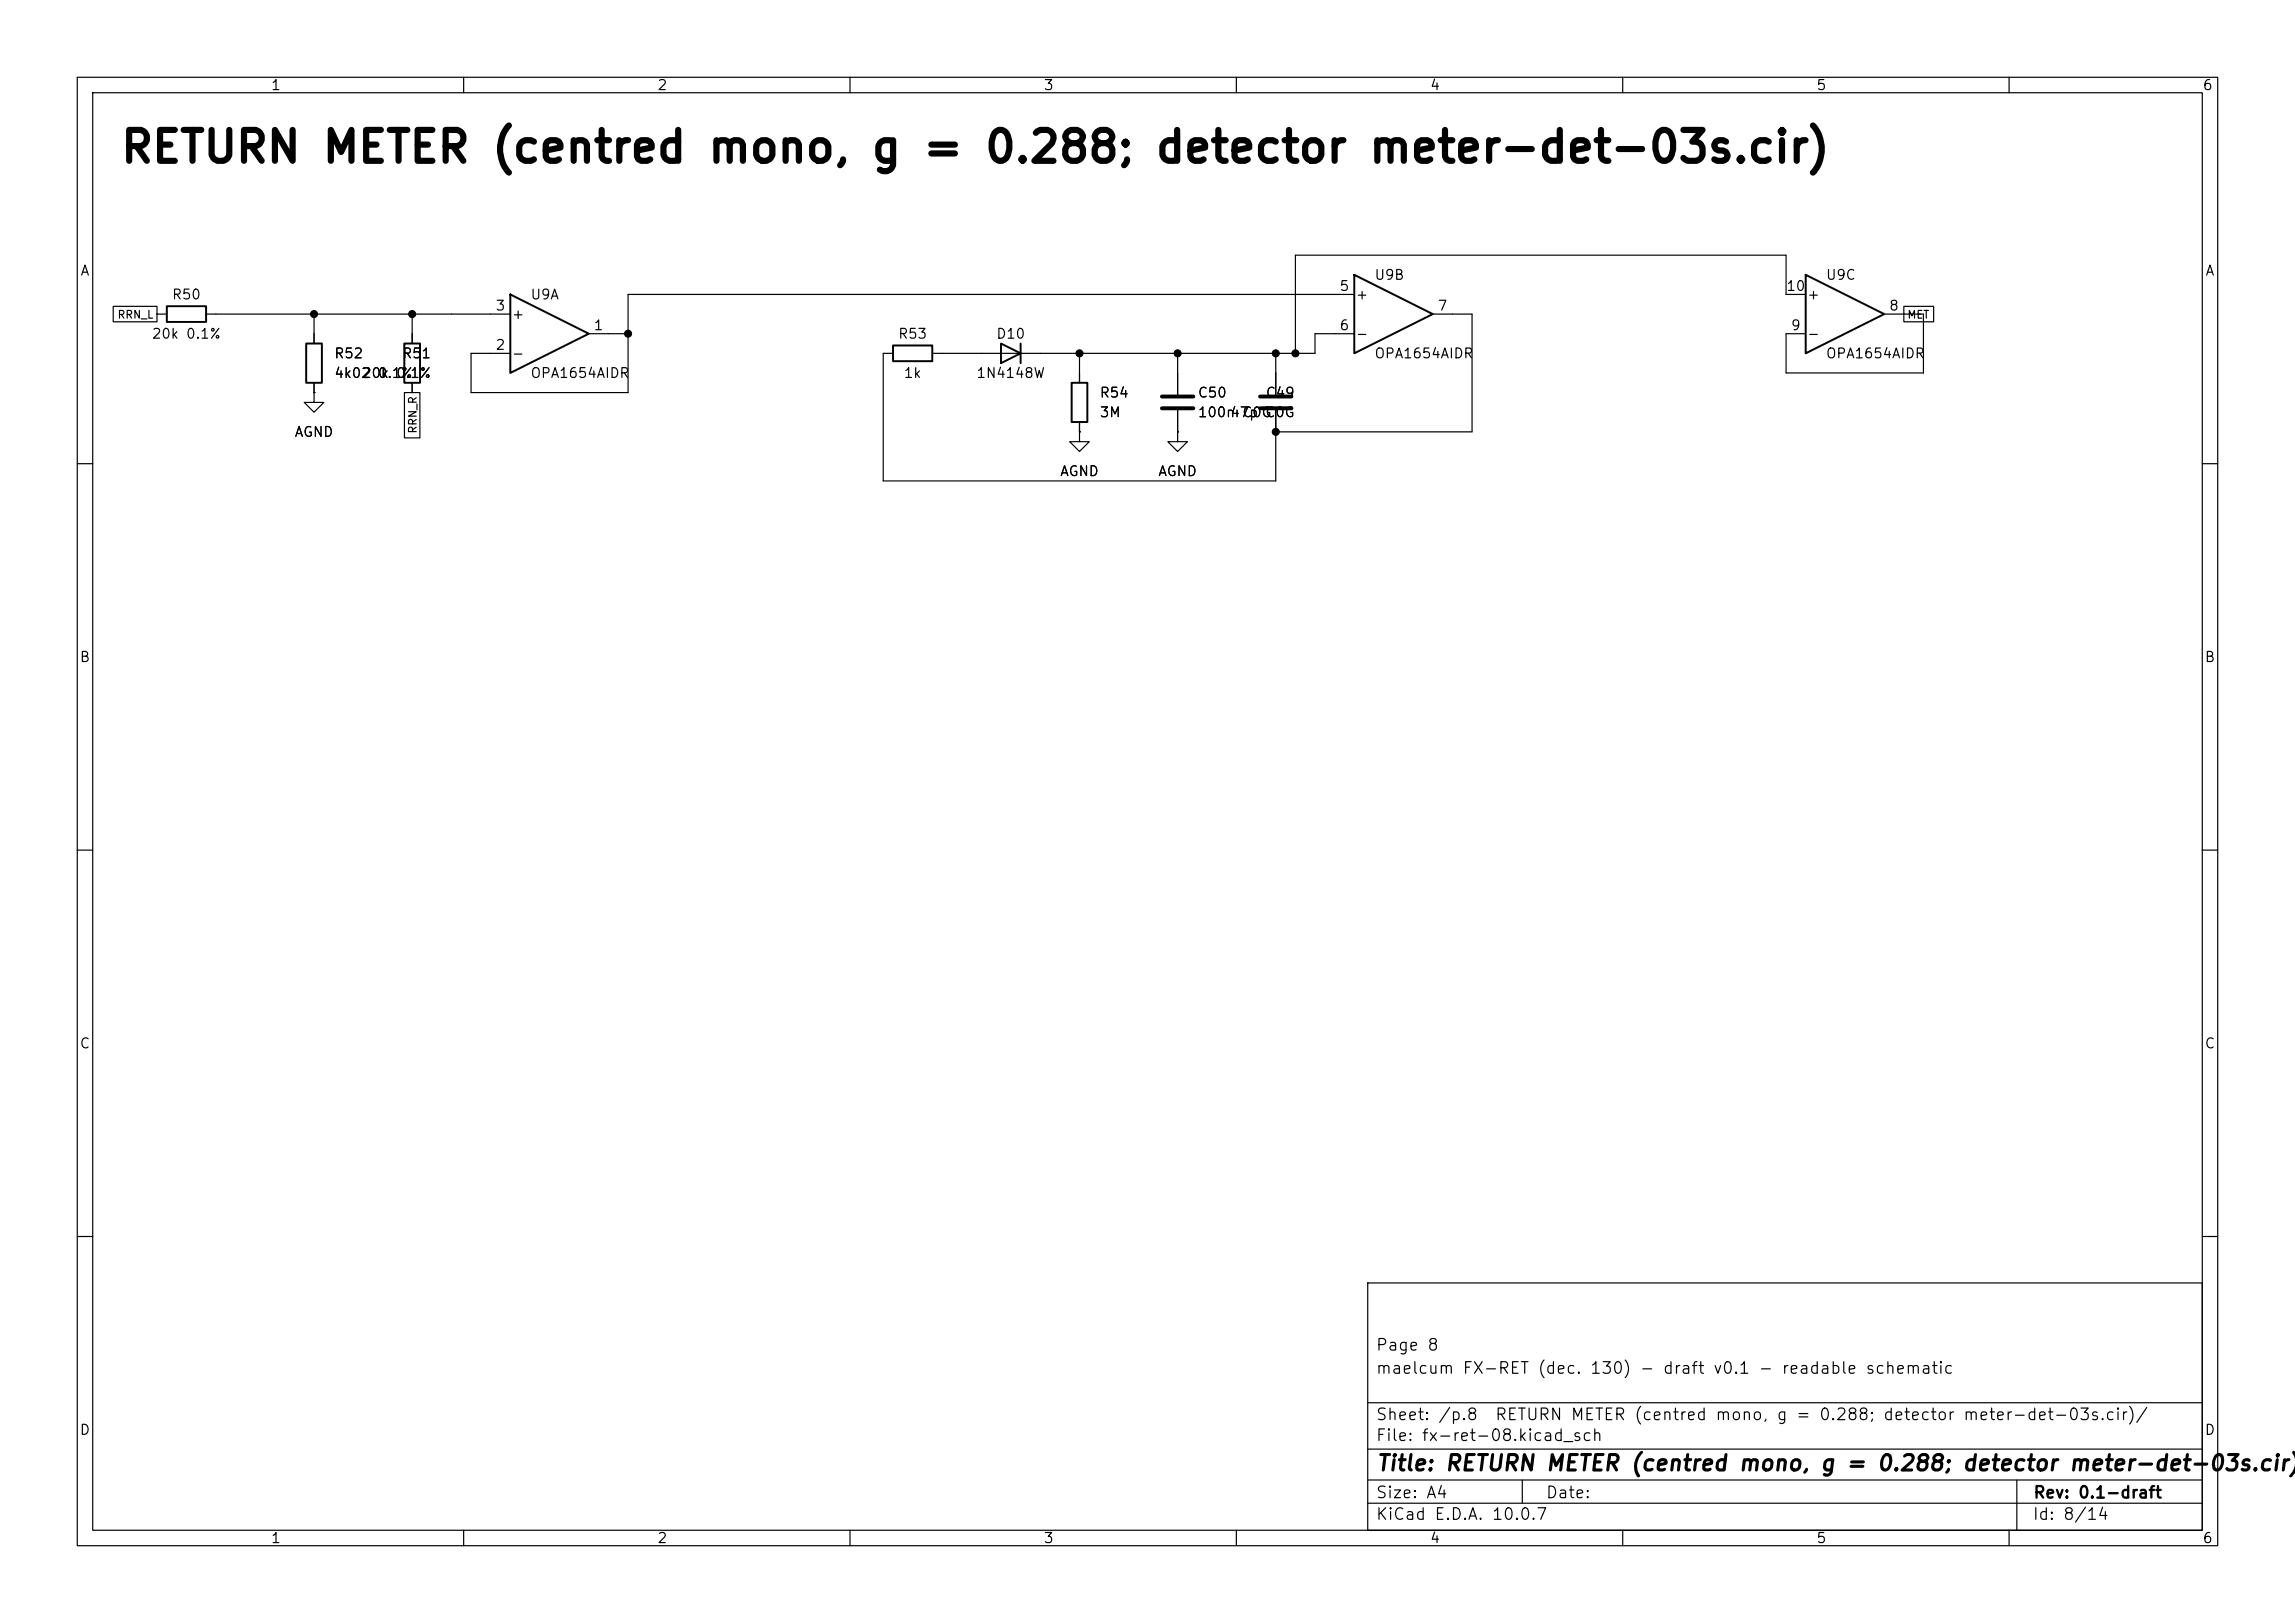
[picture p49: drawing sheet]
<svg xmlns="http://www.w3.org/2000/svg" width="297mm" height="210mm" viewBox="0 0 297 210" stroke-linecap="round" stroke-linejoin="round" font-family="sans-serif">
<defs><g id="words">
<text font-size="4" x="15.4" y="22">RETURN METER (centred mono, g = 0.288; detector meter-det-03s.cir)</text>
<text font-size="2" x="178" y="190.8">Title: RETURN METER (centred mono, g = 0.288; detector meter-det-03s.cir)</text>
<g font-size="1.5">
<text x="178" y="178.1">maelcum FX-RET (dec. 130) - draft v0.1 - readable schematic</text>
<text x="178" y="175.1">Page 8</text>
<text x="178" y="184.1">Sheet: /p.8</text>
<text x="193.4" y="184.1">RETURN METER (centred mono, g = 0.288; detector meter-det-03s.cir)/</text>
<text x="178" y="186.8">File: fx-ret-08.kicad_sch</text>
<text x="178" y="197">KiCad E.D.A. 10.0.7</text>
<text x="178" y="194.2">Size: A4</text>
<text x="200" y="194.2">Date:</text>
<text x="263" y="197">Id: 8/14</text>
<text x="263" y="194.2">Rev: 0.1-draft</text>
</g>
<g font-size="1.3">
<text x="35" y="12">1</text>
<text x="85" y="12">2</text>
<text x="135" y="12">3</text>
<text x="185" y="12">4</text>
<text x="235" y="12">5</text>
<text x="285" y="12">6</text>
<text x="10.3" y="36">A</text>
<text x="285.3" y="36">A</text>
<text x="22.2" y="39.1">R50</text>
<text x="64" y="40.5">3</text>
<text x="66.1" y="41.6">+</text>
<text x="68.6" y="39.1">U9A</text>
<text x="173.3" y="38">5</text>
<text x="175.4" y="39.1">+</text>
<text x="177.8" y="36.5">U9B</text>
<text x="186" y="40.5">7</text>
<text x="231.1" y="38">10</text>
<text x="233.8" y="39.1">+</text>
<text x="236.2" y="36.5">U9C</text>
<text x="244.4" y="40.5">8</text>
<text x="19.6" y="44.1">20k 0.1%</text>
<text x="43.2" y="46.7">R52</text>
<text x="52" y="46.7">R51</text>
<text x="64" y="45.6">2</text>
<text x="66.1" y="46.7">-</text>
<text x="76.7" y="43">1</text>
<text x="116.1" y="44.1">R53</text>
<text x="128.8" y="44.1">D10</text>
<text x="173.3" y="43">6</text>
<text x="175.4" y="44.1">-</text>
<text x="177.8" y="46.7">OPA1654AIDR</text>
<text x="231.7" y="43">9</text>
<text x="233.8" y="44.1">-</text>
<text x="236.2" y="46.7">OPA1654AIDR</text>
<text x="43.2" y="49.2">4k02 0.1%</text>
<text x="46.8" y="49.2">20k 0.1%</text>
<text x="68.6" y="49.2">OPA1654AIDR</text>
<text x="116.9" y="49.2">1k</text>
<text x="126.3" y="49.2">1N4148W</text>
<text x="142.2" y="51.8">R54</text>
<text x="154.9" y="51.8">C50</text>
<text x="163.7" y="51.8">C49</text>
<text x="38" y="56.8">AGND</text>
<text x="142.2" y="54.3">3M</text>
<text x="154.9" y="54.3">100n C0G</text>
<text x="159.1" y="54.3">47p C0G</text>
<text x="137.1" y="61.9">AGND</text>
<text x="149.8" y="61.9">AGND</text>
<text x="10.2" y="86">B</text>
<text x="285.2" y="86">B</text>
<text x="10.2" y="136">C</text>
<text x="285.2" y="136">C</text>
<text x="10.2" y="186">D</text>
<text x="285.2" y="186">D</text>
<text x="35" y="200">1</text>
<text x="85" y="200">2</text>
<text x="135" y="200">3</text>
<text x="185" y="200">4</text>
<text x="235" y="200">5</text>
<text x="285" y="200">6</text>
</g>
<g font-size="1">
<text x="15.1" y="41.5">RRN_L</text>
<text x="246.8" y="41.5">MET</text>
<text x="54.2" y="56.2" transform="rotate(-90 54.2 56.2)">RRN_R</text>
</g>
</g></defs>
<g fill="none" stroke="#000" stroke-width=".15">
<path d="M10 10h277v190h-277zM12 12h273v186h-273zM60 10v2M110 10v2M160 10v2M210 10v2M260 10v2M14.7 39.6h5.6v2h-5.6zM175.3 38.1h-94v12.7h-20.3v-5.1h5M233.7 38.1h-2.6v-5.1h-63.5v12.7M246.4 39.6h3.8v2h-3.8zM20.3 40.6h1.3"/>
<path d="M26.7 40.6h39.3M40.6 50.8v1.3h1.3l-1.3 1.2-1.2-1.2h1.2M40.6 50.8h.1M40.6 40.6v3.9M40.6 49.5v1.3M52.3 50.8h2v5.9h-2zM53.3 40.6v3.9M53.3 49.5v1.3M76.2 43.2h5.1M115.6 45.7h-1.3v16.5h50.8v-9.1M139.7 55.9v1.3h1.3l-1.3 1.2-1.3-1.2h1.3M139.7 55.9h.1"/>
<path d="M139.7 45.7v3.8M139.7 54.6v1.3M152.4 55.9v1.3h1.3l-1.3 1.2-1.3-1.2h1.3M152.4 55.9h.1M152.4 45.7v5.4M152.4 53.1v2.8M165.1 45.7v5.4M175.3 43.2h-5.1v2.5h-49.6M185.4 40.6h5.1v15.3h-25.4M243.8 40.6h5.1v7.7h-17.8v-5.1h2.6M10 60h2M285 60h2"/>
<path d="M10 110h2M285 110h2M10 160h2M177 166h108v32h-108zM285 160h2M60 198v2M110 198v2M160 198v2M177 194.5h108M177 191.5h108M177 187.5h108M177 181.5h108"/>
<path d="M197 191.5v3M210 198v2M260 198v2M261 191.5v6.5"/>
</g>
<path d="M21.6 39.6h5.1v2.1h-5.1zM66 38.1l10.2 5.1-10.2 5.1zM175.3 35.6l10.1 5-10.1 5.1zM233.7 35.6l10.1 5-10.1 5.1zM39.6 44.5h2.1v5h-2.1zM52.3 44.5h2.1v5h-2.1zM115.6 44.7h5v2h-5zM129.5 44.5l2.6 1.2-2.6 1.3zM132.1 44.5v2.5M138.7 49.5h2v5.1h-2z" fill="none" stroke="#000" stroke-width=".25"/>
<path d="M150.4 52.8h4M150.4 51.3h4M163.1 52.8h4M163.1 51.3h4" fill="none" stroke="#000" stroke-width=".51"/>
<g fill="#000" stroke="#000" stroke-width=".13">
<circle cx="40.6" cy="40.6" r=".46"/>
<circle cx="53.3" cy="40.6" r=".46"/>
<circle cx="81.3" cy="43.2" r=".46"/>
<circle cx="139.7" cy="45.7" r=".46"/>
<circle cx="152.4" cy="45.7" r=".46"/>
<circle cx="165.1" cy="45.7" r=".46"/>
<circle cx="165.1" cy="55.9" r=".46"/>
<circle cx="167.6" cy="45.7" r=".46"/>
</g>
<use href="#words"/>
</svg>
